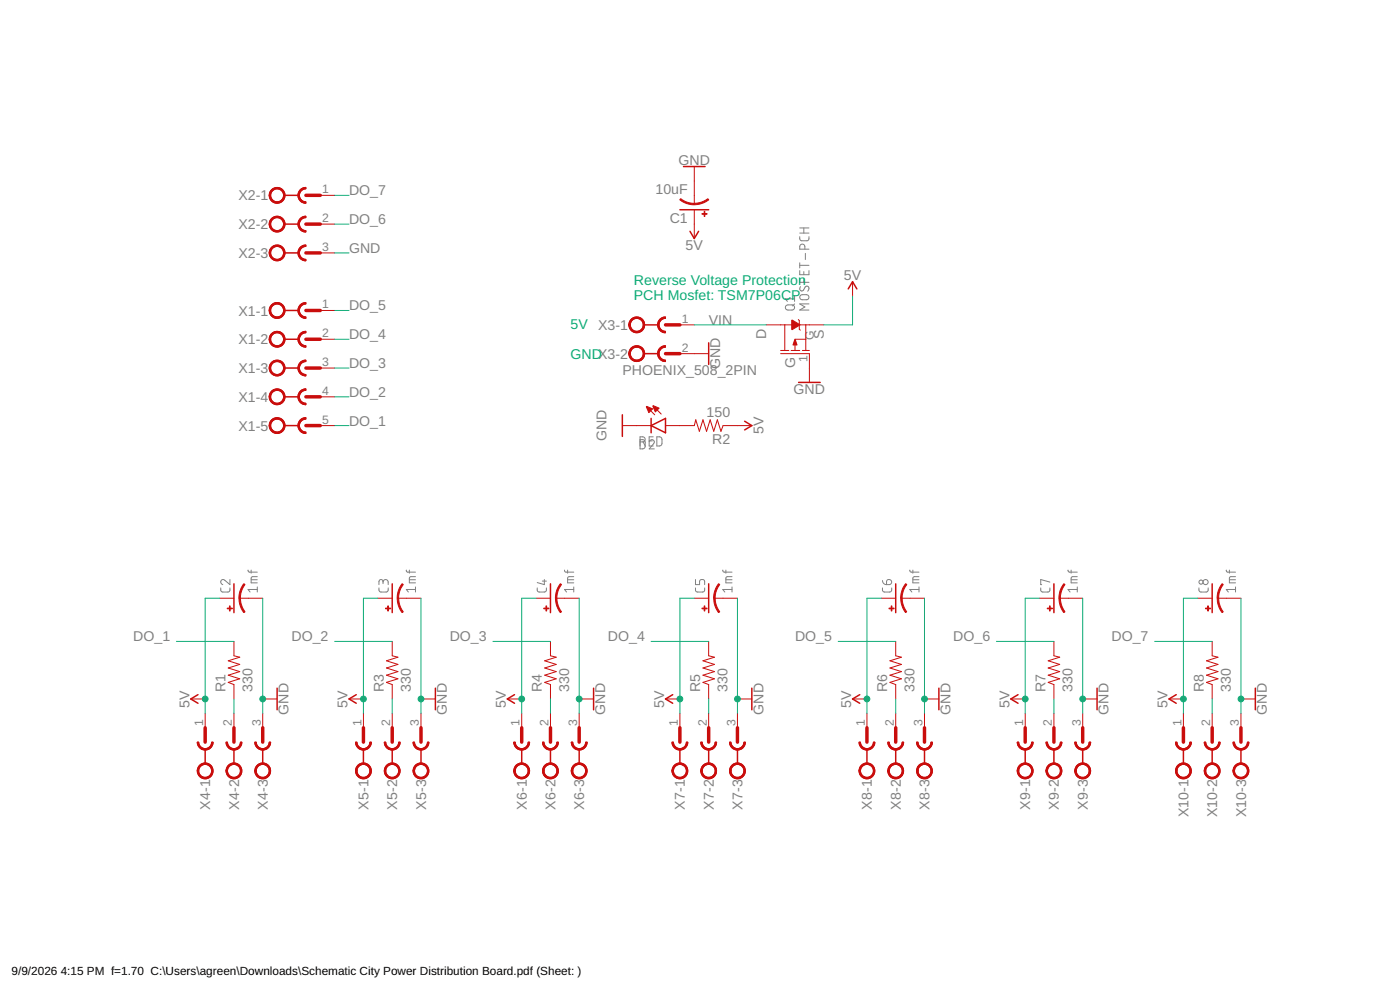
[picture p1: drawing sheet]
<svg xmlns="http://www.w3.org/2000/svg" width="420mm" height="297mm" viewBox="0 0 420 297" stroke-linecap="round" stroke-linejoin="round" font-family="sans-serif">
<defs><g id="words">
<g font-size="4.3" fill="#808080">
<text x="203.6" y="49.6">GND</text>
<text x="104.8" y="58.6">DO_7</text>
<text x="196.7" y="58.1">10uF</text>
<text x="71.6" y="60.1">X2-1</text>
<text x="71.6" y="68.8">X2-2</text>
<text x="104.8" y="67.3">DO_6</text>
<text x="201" y="66.8">C1</text>
<text x="71.6" y="77.4">X2-3</text>
<text x="104.8" y="75.9">GND</text>
<text x="205.8" y="75">5V</text>
<text x="253.3" y="84.1">5V</text>
<text x="71.6" y="94.7">X1-1</text>
<text x="104.8" y="93.2">DO_5</text>
<text x="104.8" y="101.8">DO_4</text>
<text x="179.5" y="99">X3-1</text>
<text x="212.7" y="97.5">VIN</text>
<text x="230" y="101.8" transform="rotate(-90 230 101.8)">D</text>
<text x="247.2" y="101.8" transform="rotate(-90 247.2 101.8)">S</text>
<text x="71.6" y="103.3">X1-2</text>
<text x="71.6" y="111.9">X1-3</text>
<text x="104.8" y="110.4">DO_3</text>
<text x="186.8" y="112.6">PHOENIX_508_2PIN</text>
<text x="216.1" y="110.8" transform="rotate(-90 216.1 110.8)">GND</text>
<text x="238.6" y="110.4" transform="rotate(-90 238.6 110.4)">G</text>
<text x="104.8" y="119.1">DO_2</text>
<text x="238.2" y="118.2">GND</text>
<text x="71.6" y="120.6">X1-4</text>
<text x="212.1" y="125.1">150</text>
<text x="71.6" y="129.2">X1-5</text>
<text x="104.8" y="127.7">DO_1</text>
<text x="229.1" y="130.3" transform="rotate(-90 229.1 130.3)">5V</text>
<text x="182" y="132.4" transform="rotate(-90 182 132.4)">GND</text>
<text x="213.7" y="133.3">R2</text>
<text x="40" y="192.4">DO_1</text>
<text x="87.5" y="192.4">DO_2</text>
<text x="135" y="192.4">DO_3</text>
<text x="182.5" y="192.4">DO_4</text>
<text x="238.6" y="192.4">DO_5</text>
<text x="286.1" y="192.4">DO_6</text>
<text x="333.6" y="192.4">DO_7</text>
<text x="67.7" y="207.6" transform="rotate(-90 67.7 207.6)">R1</text>
<text x="75.8" y="207.6" transform="rotate(-90 75.8 207.6)">330</text>
<text x="115.2" y="207.6" transform="rotate(-90 115.2 207.6)">R3</text>
<text x="123.3" y="207.6" transform="rotate(-90 123.3 207.6)">330</text>
<text x="162.6" y="207.6" transform="rotate(-90 162.6 207.6)">R4</text>
<text x="170.8" y="207.6" transform="rotate(-90 170.8 207.6)">330</text>
<text x="210.1" y="207.6" transform="rotate(-90 210.1 207.6)">R5</text>
<text x="218.3" y="207.6" transform="rotate(-90 218.3 207.6)">330</text>
<text x="266.3" y="207.6" transform="rotate(-90 266.3 207.6)">R6</text>
<text x="274.4" y="207.6" transform="rotate(-90 274.4 207.6)">330</text>
<text x="313.8" y="207.6" transform="rotate(-90 313.8 207.6)">R7</text>
<text x="321.9" y="207.6" transform="rotate(-90 321.9 207.6)">330</text>
<text x="361.2" y="207.6" transform="rotate(-90 361.2 207.6)">R8</text>
<text x="369.4" y="207.6" transform="rotate(-90 369.4 207.6)">330</text>
<text x="56.8" y="212.3" transform="rotate(-90 56.8 212.3)">5V</text>
<text x="86.6" y="214.4" transform="rotate(-90 86.6 214.4)">GND</text>
<text x="104.3" y="212.3" transform="rotate(-90 104.3 212.3)">5V</text>
<text x="134.1" y="214.4" transform="rotate(-90 134.1 214.4)">GND</text>
<text x="151.8" y="212.3" transform="rotate(-90 151.8 212.3)">5V</text>
<text x="181.6" y="214.4" transform="rotate(-90 181.6 214.4)">GND</text>
<text x="199.3" y="212.3" transform="rotate(-90 199.3 212.3)">5V</text>
<text x="229.1" y="214.4" transform="rotate(-90 229.1 214.4)">GND</text>
<text x="255.4" y="212.3" transform="rotate(-90 255.4 212.3)">5V</text>
<text x="285.2" y="214.4" transform="rotate(-90 285.2 214.4)">GND</text>
<text x="302.9" y="212.3" transform="rotate(-90 302.9 212.3)">5V</text>
<text x="332.7" y="214.4" transform="rotate(-90 332.7 214.4)">GND</text>
<text x="350.4" y="212.3" transform="rotate(-90 350.4 212.3)">5V</text>
<text x="380.2" y="214.4" transform="rotate(-90 380.2 214.4)">GND</text>
<text x="63.1" y="242.9" transform="rotate(-90 63.1 242.9)">X4-1</text>
<text x="71.7" y="242.9" transform="rotate(-90 71.7 242.9)">X4-2</text>
<text x="80.4" y="242.9" transform="rotate(-90 80.4 242.9)">X4-3</text>
<text x="110.6" y="242.9" transform="rotate(-90 110.6 242.9)">X5-1</text>
<text x="119.2" y="242.9" transform="rotate(-90 119.2 242.9)">X5-2</text>
<text x="127.9" y="242.9" transform="rotate(-90 127.9 242.9)">X5-3</text>
<text x="158.1" y="242.9" transform="rotate(-90 158.1 242.9)">X6-1</text>
<text x="166.7" y="242.9" transform="rotate(-90 166.7 242.9)">X6-2</text>
<text x="175.3" y="242.9" transform="rotate(-90 175.3 242.9)">X6-3</text>
<text x="205.6" y="242.9" transform="rotate(-90 205.6 242.9)">X7-1</text>
<text x="214.2" y="242.9" transform="rotate(-90 214.2 242.9)">X7-2</text>
<text x="222.8" y="242.9" transform="rotate(-90 222.8 242.9)">X7-3</text>
<text x="261.7" y="242.9" transform="rotate(-90 261.7 242.9)">X8-1</text>
<text x="270.3" y="242.9" transform="rotate(-90 270.3 242.9)">X8-2</text>
<text x="279" y="242.9" transform="rotate(-90 279 242.9)">X8-3</text>
<text x="309.2" y="242.9" transform="rotate(-90 309.2 242.9)">X9-1</text>
<text x="317.8" y="242.9" transform="rotate(-90 317.8 242.9)">X9-2</text>
<text x="326.5" y="242.9" transform="rotate(-90 326.5 242.9)">X9-3</text>
<text x="356.7" y="245.3" transform="rotate(-90 356.7 245.3)">X10-1</text>
<text x="365.3" y="245.3" transform="rotate(-90 365.3 245.3)">X10-2</text>
<text x="373.9" y="245.3" transform="rotate(-90 373.9 245.3)">X10-3</text>
</g>
<g font-size="4.3" fill="#0dab76">
<text x="190.2" y="85.6">Reverse Voltage Protection</text>
<text x="190.2" y="90.1">PCH Mosfet: TSM7P06CP</text>
<text x="171.2" y="98.8">5V</text>
<text x="171.2" y="107.8">GNDX3-2</text>
</g>
<g font-size="3.7" fill="#808080">
<text x="96.7" y="58">1</text>
<text x="96.7" y="66.6">2</text>
<text x="96.7" y="75.3">3</text>
<text x="96.7" y="92.5">1</text>
<text x="96.7" y="101.2">2</text>
<text x="204.7" y="96.9">1</text>
<text x="204.7" y="105.5">2</text>
<text x="244.2" y="102.1" transform="rotate(-90 244.2 102.1)">G</text>
<text x="96.7" y="109.8">3</text>
<text x="242.3" y="108.7" transform="rotate(-90 242.3 108.7)">1</text>
<text x="96.7" y="118.5">4</text>
<text x="96.7" y="127.1">5</text>
<text x="61" y="217.7" transform="rotate(-90 61 217.7)">1</text>
<text x="69.6" y="217.7" transform="rotate(-90 69.6 217.7)">2</text>
<text x="78.2" y="217.7" transform="rotate(-90 78.2 217.7)">3</text>
<text x="108.5" y="217.7" transform="rotate(-90 108.5 217.7)">1</text>
<text x="117.1" y="217.7" transform="rotate(-90 117.1 217.7)">2</text>
<text x="125.7" y="217.7" transform="rotate(-90 125.7 217.7)">3</text>
<text x="156" y="217.7" transform="rotate(-90 156 217.7)">1</text>
<text x="164.6" y="217.7" transform="rotate(-90 164.6 217.7)">2</text>
<text x="173.2" y="217.7" transform="rotate(-90 173.2 217.7)">3</text>
<text x="203.4" y="217.7" transform="rotate(-90 203.4 217.7)">1</text>
<text x="212.1" y="217.7" transform="rotate(-90 212.1 217.7)">2</text>
<text x="220.7" y="217.7" transform="rotate(-90 220.7 217.7)">3</text>
<text x="259.6" y="217.7" transform="rotate(-90 259.6 217.7)">1</text>
<text x="268.2" y="217.7" transform="rotate(-90 268.2 217.7)">2</text>
<text x="276.8" y="217.7" transform="rotate(-90 276.8 217.7)">3</text>
<text x="307.1" y="217.7" transform="rotate(-90 307.1 217.7)">1</text>
<text x="315.7" y="217.7" transform="rotate(-90 315.7 217.7)">2</text>
<text x="324.3" y="217.7" transform="rotate(-90 324.3 217.7)">3</text>
<text x="354.6" y="217.7" transform="rotate(-90 354.6 217.7)">1</text>
<text x="363.2" y="217.7" transform="rotate(-90 363.2 217.7)">2</text>
<text x="371.8" y="217.7" transform="rotate(-90 371.8 217.7)">3</text>
</g>
<g font-size="3.5">
<text x="3.5" y="292.5">9/9/2026</text>
<text x="18.2" y="292.5">4:15 PM f=1.70 C:\Users\agreen\Downloads\Schematic City Power Distribution Board.pdf (Sheet: )</text>
</g>
</g></defs>
<g fill="none" stroke="#808080" stroke-width=".3">
<path d="M240 71l.1 1 .5 .2h1.8l.3-.4 .1-.8M240 78.8v1.6M240 79.6h2.8M240 69.9h2.8M240 68.4h2.8M241.2 68.4v1.5M241.6 74.8v-.8a.77 .77 0 0 0-.8-.8 .77 .77 0 0 0-.8 .8v.8h2.8M241.7 76v1.9M235.8 91.8l.4-.3h1.5a.77 .77 0 0 1 .8 .8 .77 .77 0 0 1-.8 .7l-1.7-.1-.3-.6zM238.5 91.2l-.7 .6M238.5 89.7h-2.8l.6 .7M238.5 88.9v1.5"/>
<path d="M240 83.5v1.2h2.8M240 81.2v1.2h2.8v-1.2M240.2 86a.69 .69 0 0 0-.1 1 .69 .69 0 0 0 1.1 0l.4-.9a.71 .71 0 0 1 1.1 0 .71 .71 0 0 1-.2 1.1l-.1 .2M240.3 88.6l1.7-.2a.76 .76 0 0 1 .8 .8 .76 .76 0 0 1-.8 .7h-1.2a.76 .76 0 0 1-.7-.5 .76 .76 0 0 1 .2-.8zM241.2 81.5v.9M241.2 83.5v1.2M242.8 91.2h-2.8l1.6 .9-1.6 .9h2.8M192.1 131.9l1 .1 .5 .4v1.8l-.5 .4-1 .1v-3.6h.8a.76 .76 0 0 1 .7 .7 .76 .76 0 0 1-.7 .8h-.8M193 132.6l.6 1.2M194.8 132.3h.9M194.8 132.5a.75 .75 0 0 1 1.1-.5 .75 .75 0 0 1 .3 1.1l-1.4 1.6h1.6M196 131.1h-1.2v2.7h1.2"/>
<path d="M197.1 131.1h1l.5 .5v1.7l-.5 .5h-1zM66.3 176.4v.8l.6 .4 1.8-.1 .3-.3v-.8M69 173.9v1.5l-1.5-1.3a.76 .76 0 0 0-1.2 .2 .76 .76 0 0 0 .6 1.1M74.4 171l.3 .6 2.5 .1M75.4 171v1M75.4 173.9h1.8M77.2 173l-1.6 .1-.2 .4v1.4h1.8M77.2 176.9h-2.8l.7 .7M77.2 176.1v1.5M113.7 176.4l.1 .8 .5 .4 1.9-.1 .3-1.1M115 174.6a.77 .77 0 0 1 .7-.7 .77 .77 0 0 1 .8 .7v.8M115 175.1v-.6a.61 .61 0 0 0-.7-.6 .61 .61 0 0 0-.6 .6v.9"/>
<path d="M121.9 171l.3 .6 2.5 .1M122.9 173.9h1.8M122.9 171v1M124.7 173l-1.6 .1-.2 .4v1.4h1.8M124.7 176.9h-2.8l.7 .7M124.7 176.1v1.5M161.2 176.4v.8l.6 .4 1.9-.1 .3-.3v-.8M162.8 174.3h1.2M163.4 173.9v1.5l-2.2-.6M169.4 171l.3 .6 2.5 .1M170.3 173.9h1.9M170.3 171v1"/>
<path d="M172.2 173l-1.6 .1-.3 .4v1.4h1.9M172.2 176.9h-2.8l.6 .7M172.2 176.1v1.5M208.7 176.4l.1 1 .5 .2 1.9-.1 .3-.3v-.8M208.7 173.9v1.5h1.3v-.9a.78 .78 0 0 1 .7-.6 .78 .78 0 0 1 .8 .6v.9M216.9 171l.3 .6 2.5 .1M217.8 173.9h1.9M217.8 171v1M219.7 173l-1.6 .1-.3 .4v1.4h1.9M219.7 176.9h-2.8l.6 .7M219.7 176.1v1.5M264.8 176.4l.2 1 .5 .2 1.9-.1 .2-1.1"/>
<path d="M264.8 174.2l.5 1 .8 .2M266.3 174a.79 .79 0 0 1 1.2 .4 .79 .79 0 0 1-.7 1h-.7v-.9zM273 171l.3 .6 2.5 .1M274 173.9h1.8M274 171v1M275.8 173l-1.5 .1-.3 .4v1.4h1.8M275.8 176.9h-2.8l.7 .7M275.8 176.1v1.5M312.3 176.4l.1 1 .5 .2 1.9-.1 .3-.3v-.8M315.1 174.6l-2.8-.7v1.5h.3M320.5 171l.3 .6 2.5 .1M321.5 173.9h1.8"/>
<path d="M321.5 171v1M323.3 173l-1.6 .1-.2 .4v1.4h1.8M323.3 176.9h-2.8l.6 .7M323.3 176.1v1.5M359.8 176.4l.1 1 .5 .2 1.9-.1 .3-.3v-.8M368 171l.3 .6 2.5 .1M369 173.9h1.8M369 171v1M370.8 173l-1.6 .1-.2 .4v1.4h1.8M370.8 176.9h-2.8l.6 .7M370.8 176.1v1.5"/>
<circle cx="360.4" cy="174.6" r=".61"/>
<circle cx="361.8" cy="174.6" r=".77"/>
</g>
<g fill="#c90d0c" stroke="#c90d0c" stroke-width=".3">
<path d="M81.5 91.5a2.37 2.37 0 0 1 3.7 .5 2.37 2.37 0 0 1-1.4 3.5 2.37 2.37 0 0 1-3-2.3h.4a1.94 1.94 0 0 1 2.8-1.8 1.94 1.94 0 0 1 .4 3.3 1.94 1.94 0 0 1-3.1-1.2l-.1-.3h-.4v-.5z" fill-rule="evenodd"/>
<path d="M81.5 91.5a2.37 2.37 0 0 1 3.7 .5 2.37 2.37 0 0 1-1.4 3.5 2.37 2.37 0 0 1-3-2.3h.4a1.94 1.94 0 0 1 2.8-1.8 1.94 1.94 0 0 1 .4 3.3 1.94 1.94 0 0 1-3.1-1.2l-.1-.3h-.4v-.5z" fill-rule="evenodd"/>
<path d="M89.4 93.2h.5a1.95 1.95 0 0 0 1.9 1.9v.4a2.31 2.31 0 0 1-2.4-2.3z" fill-rule="evenodd"/>
<path d="M90.1 91.5l1.5-.7h.2v.4a1.95 1.95 0 0 0-1.9 2h-.5v-.3z" fill-rule="evenodd"/>
<path d="M90.1 91.5l1.5-.7h.2v.4a1.95 1.95 0 0 0-1.9 2 1.95 1.95 0 0 0 1.9 1.9v.4a2.39 2.39 0 0 1-2.2-1.4 2.39 2.39 0 0 1 .5-2.6z" fill-rule="evenodd"/>
<path d="M81.5 100.1a2.38 2.38 0 0 1 3.7 .5 2.38 2.38 0 0 1-1.4 3.5 2.38 2.38 0 0 1-3-2.3h.4a1.94 1.94 0 0 1 2.8-1.8 1.94 1.94 0 0 1 .4 3.3 1.94 1.94 0 0 1-3.1-1.1l-.1-.4h-.4v-.5z" fill-rule="evenodd"/>
<path d="M81.5 100.1a2.38 2.38 0 0 1 3.7 .5 2.38 2.38 0 0 1-1.4 3.5 2.38 2.38 0 0 1-3-2.3h.4a1.94 1.94 0 0 1 2.8-1.8 1.94 1.94 0 0 1 .4 3.3 1.94 1.94 0 0 1-3.1-1.1l-.1-.4h-.4v-.5z" fill-rule="evenodd"/>
<path d="M89.4 101.8h.5a1.95 1.95 0 0 0 1.9 1.9v.5a2.35 2.35 0 0 1-2.4-2.4z" fill-rule="evenodd"/>
<path d="M90.1 100.1l1.5-.7h.2v.4a1.95 1.95 0 0 0-1.9 2h-.5v-.2z" fill-rule="evenodd"/>
<path d="M90.1 100.1l1.5-.7h.2v.4a1.95 1.95 0 0 0-1.9 2 1.95 1.95 0 0 0 1.9 1.9v.5a2.39 2.39 0 0 1-2.2-1.5 2.39 2.39 0 0 1 .5-2.6z" fill-rule="evenodd"/>
<path d="M81.5 108.7a2.38 2.38 0 0 1 3.7 .5 2.38 2.38 0 0 1-1.4 3.5 2.38 2.38 0 0 1-3-2.3h.4a1.94 1.94 0 0 1 2.8-1.7 1.94 1.94 0 0 1 .4 3.2 1.94 1.94 0 0 1-3.1-1.1l-.1-.4h-.4v-.4z" fill-rule="evenodd"/>
<path d="M81.5 108.7a2.38 2.38 0 0 1 3.7 .5 2.38 2.38 0 0 1-1.4 3.5 2.38 2.38 0 0 1-3-2.3h.4a1.94 1.94 0 0 1 2.8-1.7 1.94 1.94 0 0 1 .4 3.2 1.94 1.94 0 0 1-3.1-1.1l-.1-.4h-.4v-.4z" fill-rule="evenodd"/>
<path d="M89.4 110.4h.5a1.95 1.95 0 0 0 1.9 2v.4a2.35 2.35 0 0 1-2.4-2.4z" fill-rule="evenodd"/>
<path d="M90.1 108.7l1.5-.6h.2v.4a1.95 1.95 0 0 0-1.9 1.9h-.5v-.2z" fill-rule="evenodd"/>
<path d="M90.1 108.7l1.5-.6h.2v.4a1.95 1.95 0 0 0-1.9 1.9 1.95 1.95 0 0 0 1.9 2v.4a2.39 2.39 0 0 1-2.2-1.5 2.39 2.39 0 0 1 .5-2.6z" fill-rule="evenodd"/>
<path d="M81.5 117.4a2.38 2.38 0 0 1 3.7 .5 2.38 2.38 0 0 1-1.4 3.4 2.38 2.38 0 0 1-3-2.2h.4a1.94 1.94 0 0 1 2.8-1.8 1.94 1.94 0 0 1 .4 3.3 1.94 1.94 0 0 1-3.1-1.2l-.1-.3h-.4v-.5z" fill-rule="evenodd"/>
<path d="M81.5 117.4a2.38 2.38 0 0 1 3.7 .5 2.38 2.38 0 0 1-1.4 3.4 2.38 2.38 0 0 1-3-2.2h.4a1.94 1.94 0 0 1 2.8-1.8 1.94 1.94 0 0 1 .4 3.3 1.94 1.94 0 0 1-3.1-1.2l-.1-.3h-.4v-.5z" fill-rule="evenodd"/>
<path d="M89.4 119.1h.5a1.92 1.92 0 0 0 1.9 1.9v.4a2.35 2.35 0 0 1-2.4-2.3z" fill-rule="evenodd"/>
<path d="M90.1 117.4l1.5-.7h.2v.4a1.95 1.95 0 0 0-1.9 2h-.5v-.2z" fill-rule="evenodd"/>
<path d="M90.1 117.4l1.5-.7h.2v.4a1.94 1.94 0 0 0-1.9 2 1.94 1.94 0 0 0 1.9 1.9v.4a2.39 2.39 0 0 1-2.2-1.4 2.39 2.39 0 0 1 .5-2.6z" fill-rule="evenodd"/>
<path d="M81.5 126a2.37 2.37 0 0 1 3.7 .5 2.37 2.37 0 0 1-1.4 3.5 2.37 2.37 0 0 1-3-2.3h.4a1.94 1.94 0 0 1 2.8-1.8 1.94 1.94 0 0 1 .4 3.3 1.94 1.94 0 0 1-3.1-1.1l-.1-.4h-.4v-.5z" fill-rule="evenodd"/>
<path d="M81.5 126a2.37 2.37 0 0 1 3.7 .5 2.37 2.37 0 0 1-1.4 3.5 2.37 2.37 0 0 1-3-2.3h.4a1.94 1.94 0 0 1 2.8-1.8 1.94 1.94 0 0 1 .4 3.3 1.94 1.94 0 0 1-3.1-1.1l-.1-.4h-.4v-.5z" fill-rule="evenodd"/>
<path d="M89.4 127.7h.5a1.95 1.95 0 0 0 1.9 1.9v.5a2.35 2.35 0 0 1-2.4-2.4z" fill-rule="evenodd"/>
<path d="M90.1 126l.7-.5 .8-.2h.2v.5a1.95 1.95 0 0 0-1.9 1.9h-.5v-.2z" fill-rule="evenodd"/>
<path d="M90.1 126l.7-.5 .8-.2h.2v.5a1.94 1.94 0 0 0-1.9 1.9 1.94 1.94 0 0 0 1.9 1.9v.5a2.39 2.39 0 0 1-2.2-1.5 2.39 2.39 0 0 1 .5-2.6z" fill-rule="evenodd"/>
<path d="M81.5 56.9a2.37 2.37 0 0 1 3.7 .5 2.37 2.37 0 0 1-1.4 3.5 2.37 2.37 0 0 1-3-2.3h.4a1.94 1.94 0 0 1 2.8-1.8 1.94 1.94 0 0 1 .4 3.3 1.94 1.94 0 0 1-3.1-1.1l-.1-.4h-.4v-.5z" fill-rule="evenodd"/>
<path d="M81.5 56.9a2.37 2.37 0 0 1 3.7 .5 2.37 2.37 0 0 1-1.4 3.5 2.37 2.37 0 0 1-3-2.3h.4a1.94 1.94 0 0 1 2.8-1.8 1.94 1.94 0 0 1 .4 3.3 1.94 1.94 0 0 1-3.1-1.1l-.1-.4h-.4v-.5z" fill-rule="evenodd"/>
<path d="M89.4 58.6h.5a1.95 1.95 0 0 0 1.9 2v.4a2.31 2.31 0 0 1-2.4-2.4z" fill-rule="evenodd"/>
<path d="M90.1 56.9l1.1-.6 .6-.1v.5a1.95 1.95 0 0 0-1.9 1.9h-.5v-.2z" fill-rule="evenodd"/>
<path d="M90.1 56.9l1.1-.6 .6-.1v.5a1.95 1.95 0 0 0-1.9 1.9 1.95 1.95 0 0 0 1.9 2v.4a2.37 2.37 0 0 1-2.2-1.5 2.37 2.37 0 0 1 .5-2.6z" fill-rule="evenodd"/>
<path d="M81.5 65.6a2.37 2.37 0 0 1 3.7 .5 2.37 2.37 0 0 1-1.4 3.5 2.37 2.37 0 0 1-3-2.4h.4a1.94 1.94 0 0 1 2.8-1.7 1.94 1.94 0 0 1 .4 3.2 1.94 1.94 0 0 1-3.1-1.1l-.1-.4h-.4v-.4z" fill-rule="evenodd"/>
<path d="M81.5 65.6a2.37 2.37 0 0 1 3.7 .5 2.37 2.37 0 0 1-1.4 3.5 2.37 2.37 0 0 1-3-2.4h.4a1.94 1.94 0 0 1 2.8-1.7 1.94 1.94 0 0 1 .4 3.2 1.94 1.94 0 0 1-3.1-1.1l-.1-.4h-.4v-.4z" fill-rule="evenodd"/>
<path d="M89.4 67.2h.5a1.95 1.95 0 0 0 1.9 2v.4a2.31 2.31 0 0 1-2.4-2.4z" fill-rule="evenodd"/>
<path d="M90.1 65.6l1.1-.7h.6v.4a1.95 1.95 0 0 0-1.9 1.9h-.5v-.2z" fill-rule="evenodd"/>
<path d="M90.1 65.6l1.1-.7h.6v.4a1.95 1.95 0 0 0-1.9 1.9 1.95 1.95 0 0 0 1.9 2v.4a2.37 2.37 0 0 1-2.2-1.4 2.37 2.37 0 0 1 .5-2.6z" fill-rule="evenodd"/>
<path d="M81.5 74.2a2.37 2.37 0 0 1 3.7 .5 2.37 2.37 0 0 1-1.4 3.5 2.37 2.37 0 0 1-3-2.3h.4a1.94 1.94 0 0 1 2.8-1.8 1.94 1.94 0 0 1 .4 3.3 1.94 1.94 0 0 1-3.1-1.1l-.1-.4h-.4v-.5z" fill-rule="evenodd"/>
<path d="M81.5 74.2a2.37 2.37 0 0 1 3.7 .5 2.37 2.37 0 0 1-1.4 3.5 2.37 2.37 0 0 1-3-2.3h.4a1.94 1.94 0 0 1 2.8-1.8 1.94 1.94 0 0 1 .4 3.3 1.94 1.94 0 0 1-3.1-1.1l-.1-.4h-.4v-.5z" fill-rule="evenodd"/>
<path d="M89.4 75.9h.5a1.95 1.95 0 0 0 1.9 1.9v.5a2.31 2.31 0 0 1-2.4-2.4z" fill-rule="evenodd"/>
<path d="M90.1 74.2l1.5-.7h.2v.4a1.95 1.95 0 0 0-1.9 2h-.5v-.2z" fill-rule="evenodd"/>
<path d="M90.1 74.2l1.5-.7h.2v.4a1.95 1.95 0 0 0-1.9 2 1.95 1.95 0 0 0 1.9 1.9v.5a2.38 2.38 0 0 1-2.2-1.5 2.38 2.38 0 0 1 .5-2.6z" fill-rule="evenodd"/>
<path d="M195.9 121.8l.1-.1 1.8 .8-1.1 1.1z" fill-rule="evenodd"/>
<path d="M194 122l.1-.1 1.8 .8-1.2 1.1z" fill-rule="evenodd"/>
<path d="M237.6 96.1l2.5 1.4-2.4 1.4z" fill-rule="evenodd"/>
<path d="M238.5 102h.2l.5 1.5h-1.2z" fill-rule="evenodd"/>
<path d="M189.4 95.8a2.37 2.37 0 0 1 3.8 .5 2.37 2.37 0 0 1-1.5 3.5 2.37 2.37 0 0 1-3-2.3h.5a1.94 1.94 0 0 1 2.8-1.7 1.94 1.94 0 0 1 .2 3.3 1.94 1.94 0 0 1-3-1.2v-.4h-.5l.1-.5z" fill-rule="evenodd"/>
<path d="M189.4 95.8a2.37 2.37 0 0 1 3.8 .5 2.37 2.37 0 0 1-1.5 3.5 2.37 2.37 0 0 1-3-2.3h.5a1.94 1.94 0 0 1 2.8-1.7 1.94 1.94 0 0 1 .2 3.3 1.94 1.94 0 0 1-3-1.2v-.4h-.5l.1-.5z" fill-rule="evenodd"/>
<path d="M197.4 97.5h.4a1.95 1.95 0 0 0 1.9 1.9v.4a2.38 2.38 0 0 1-2.3-2.3z" fill-rule="evenodd"/>
<path d="M198.1 95.8l1.4-.7h.2v.4a1.95 1.95 0 0 0-1.9 2h-.4v-.2l.2-.8z" fill-rule="evenodd"/>
<path d="M198.1 95.8l1.4-.7h.2v.4a1.95 1.95 0 0 0-1.9 2 1.95 1.95 0 0 0 1.9 1.9v.4a2.37 2.37 0 0 1-2.2-1.4 2.37 2.37 0 0 1 .6-2.6z" fill-rule="evenodd"/>
<path d="M189.4 104.4a2.38 2.38 0 0 1 3.8 .5 2.38 2.38 0 0 1-1.5 3.5 2.38 2.38 0 0 1-3-2.3h.5a1.94 1.94 0 0 1 2.8-1.6 1.94 1.94 0 0 1 .2 3.3 1.94 1.94 0 0 1-3-1.3v-.4h-.5l.1-.5z" fill-rule="evenodd"/>
<path d="M189.4 104.4a2.38 2.38 0 0 1 3.8 .5 2.38 2.38 0 0 1-1.5 3.5 2.38 2.38 0 0 1-3-2.3h.5a1.94 1.94 0 0 1 2.8-1.6 1.94 1.94 0 0 1 .2 3.3 1.94 1.94 0 0 1-3-1.3v-.4h-.5l.1-.5z" fill-rule="evenodd"/>
<path d="M197.4 106.1h.4a1.95 1.95 0 0 0 1.9 2v.4a2.38 2.38 0 0 1-2.3-2.4z" fill-rule="evenodd"/>
<path d="M198.1 104.4l1.4-.7h.2v.5a1.95 1.95 0 0 0-1.9 1.9h-.4v-.2l.2-.8z" fill-rule="evenodd"/>
<path d="M198.1 104.4l1.4-.7h.2v.5a1.95 1.95 0 0 0-1.9 1.9 1.95 1.95 0 0 0 1.9 2v.4a2.37 2.37 0 0 1-2.2-1.5 2.37 2.37 0 0 1 .6-2.6z" fill-rule="evenodd"/>
<path d="M204.3 59.6l1.9 1.1 2.2 .3v.4a7 7 0 0 1-4.4-1.5z" fill-rule="evenodd"/>
<path d="M208.4 61l2.1-.4 1.9-1 .3 .4a7.3 7.3 0 0 1-4.3 1.4z" fill-rule="evenodd"/>
<path d="M59.9 229.6a2.37 2.37 0 0 1 3.7 .5 2.37 2.37 0 0 1-1.4 3.5 2.37 2.37 0 0 1-3-2.3h.4a1.94 1.94 0 0 1 2.8-1.8 1.94 1.94 0 0 1 .4 3.3 1.94 1.94 0 0 1-3.1-1.1l-.1-.4h-.4v-.5z" fill-rule="evenodd"/>
<path d="M59.9 229.6a2.37 2.37 0 0 1 3.7 .5 2.37 2.37 0 0 1-1.4 3.5 2.37 2.37 0 0 1-3-2.3h.4a1.94 1.94 0 0 1 2.8-1.8 1.94 1.94 0 0 1 .4 3.3 1.94 1.94 0 0 1-3.1-1.1l-.1-.4h-.4v-.5z" fill-rule="evenodd"/>
<path d="M61.6 224.6a1.95 1.95 0 0 0 1.9-1.9h.4a2.35 2.35 0 0 1-2.3 2.3z" fill-rule="evenodd"/>
<path d="M59.2 222.7h.4a1.95 1.95 0 0 0 2 1.9v.4a2.38 2.38 0 0 1-2.4-2.3z" fill-rule="evenodd"/>
<path d="M59.2 222.7h.4a1.95 1.95 0 0 0 2 1.9 1.95 1.95 0 0 0 1.9-1.9h.4a2.37 2.37 0 0 1-2.3 2.4 2.37 2.37 0 0 1-2.4-2.4z" fill-rule="evenodd"/>
<path d="M68.5 229.6a2.37 2.37 0 0 1 3.8 .5 2.37 2.37 0 0 1-1.5 3.5 2.37 2.37 0 0 1-3-2.3h.5a1.94 1.94 0 0 1 2.7-1.8 1.94 1.94 0 0 1 .4 3.3 1.94 1.94 0 0 1-3.1-1.1v-.4h-.5l.1-.5z" fill-rule="evenodd"/>
<path d="M68.5 229.6a2.37 2.37 0 0 1 3.8 .5 2.37 2.37 0 0 1-1.5 3.5 2.37 2.37 0 0 1-3-2.3h.5a1.94 1.94 0 0 1 2.7-1.8 1.94 1.94 0 0 1 .4 3.3 1.94 1.94 0 0 1-3.1-1.1v-.4h-.5l.1-.5z" fill-rule="evenodd"/>
<path d="M70.2 224.6a1.95 1.95 0 0 0 2-1.9h.4a2.35 2.35 0 0 1-2.4 2.3z" fill-rule="evenodd"/>
<path d="M67.8 222.7h.5a1.95 1.95 0 0 0 1.9 1.9v.4a2.38 2.38 0 0 1-2.4-2.3z" fill-rule="evenodd"/>
<path d="M67.8 222.7h.5a1.95 1.95 0 0 0 1.9 1.9 1.95 1.95 0 0 0 2-1.9h.4a2.37 2.37 0 0 1-2.4 2.4 2.37 2.37 0 0 1-2.4-2.4z" fill-rule="evenodd"/>
<path d="M77.2 229.6a2.37 2.37 0 0 1 3.7 .5 2.37 2.37 0 0 1-1.4 3.5 2.37 2.37 0 0 1-3-2.3h.4a1.94 1.94 0 0 1 2.8-1.8 1.94 1.94 0 0 1 .3 3.3 1.94 1.94 0 0 1-3.1-1.1v-.4h-.4v-.5z" fill-rule="evenodd"/>
<path d="M77.2 229.6a2.37 2.37 0 0 1 3.7 .5 2.37 2.37 0 0 1-1.4 3.5 2.37 2.37 0 0 1-3-2.3h.4a1.94 1.94 0 0 1 2.8-1.8 1.94 1.94 0 0 1 .3 3.3 1.94 1.94 0 0 1-3.1-1.1v-.4h-.4v-.5z" fill-rule="evenodd"/>
<path d="M78.8 224.6a1.95 1.95 0 0 0 2-1.9h.4a2.35 2.35 0 0 1-2.4 2.3z" fill-rule="evenodd"/>
<path d="M76.5 222.7h.4a1.95 1.95 0 0 0 1.9 1.9v.4a2.35 2.35 0 0 1-2.3-2.3z" fill-rule="evenodd"/>
<path d="M76.5 222.7h.4a1.95 1.95 0 0 0 1.9 1.9 1.95 1.95 0 0 0 2-1.9h.4a2.37 2.37 0 0 1-2.4 2.4 2.37 2.37 0 0 1-2.3-2.4z" fill-rule="evenodd"/>
<path d="M73.2 175.1l.3 .3-1 1.9-.4 2.2h-.4a7 7 0 0 1 1.5-4.4z" fill-rule="evenodd"/>
<path d="M71.7 179.5h.5l.3 2.1 1 2-.3 .2a6.8 6.8 0 0 1-1.5-4.3z" fill-rule="evenodd"/>
<path d="M107.4 229.6a2.37 2.37 0 0 1 3.7 .5 2.37 2.37 0 0 1-1.4 3.5 2.37 2.37 0 0 1-3-2.3h.4a1.94 1.94 0 0 1 2.8-1.8 1.94 1.94 0 0 1 .4 3.3 1.94 1.94 0 0 1-3.1-1.1l-.1-.4h-.4v-.5z" fill-rule="evenodd"/>
<path d="M107.4 229.6a2.37 2.37 0 0 1 3.7 .5 2.37 2.37 0 0 1-1.4 3.5 2.37 2.37 0 0 1-3-2.3h.4a1.94 1.94 0 0 1 2.8-1.8 1.94 1.94 0 0 1 .4 3.3 1.94 1.94 0 0 1-3.1-1.1l-.1-.4h-.4v-.5z" fill-rule="evenodd"/>
<path d="M109.1 224.6a1.95 1.95 0 0 0 1.9-1.9h.4a2.35 2.35 0 0 1-2.3 2.3z" fill-rule="evenodd"/>
<path d="M106.7 222.7h.4a1.95 1.95 0 0 0 2 1.9v.4a2.35 2.35 0 0 1-2.4-2.3z" fill-rule="evenodd"/>
<path d="M106.7 222.7h.4a1.95 1.95 0 0 0 2 1.9 1.95 1.95 0 0 0 1.9-1.9h.4a2.37 2.37 0 0 1-2.3 2.4 2.37 2.37 0 0 1-2.4-2.4z" fill-rule="evenodd"/>
<path d="M116 229.6a2.37 2.37 0 0 1 3.8 .5 2.37 2.37 0 0 1-1.5 3.5 2.37 2.37 0 0 1-3-2.3h.5a1.94 1.94 0 0 1 2.7-1.8 1.94 1.94 0 0 1 .4 3.3 1.94 1.94 0 0 1-3.1-1.1v-.4h-.5l.1-.5z" fill-rule="evenodd"/>
<path d="M116 229.6a2.37 2.37 0 0 1 3.8 .5 2.37 2.37 0 0 1-1.5 3.5 2.37 2.37 0 0 1-3-2.3h.5a1.94 1.94 0 0 1 2.7-1.8 1.94 1.94 0 0 1 .4 3.3 1.94 1.94 0 0 1-3.1-1.1v-.4h-.5l.1-.5z" fill-rule="evenodd"/>
<path d="M117.7 224.6a1.95 1.95 0 0 0 2-1.9h.4a2.38 2.38 0 0 1-2.4 2.3z" fill-rule="evenodd"/>
<path d="M115.3 222.7h.5a1.95 1.95 0 0 0 1.9 1.9v.4a2.35 2.35 0 0 1-2.4-2.3z" fill-rule="evenodd"/>
<path d="M115.3 222.7h.5a1.95 1.95 0 0 0 1.9 1.9 1.95 1.95 0 0 0 2-1.9h.4a2.37 2.37 0 0 1-2.4 2.4 2.37 2.37 0 0 1-2.4-2.4z" fill-rule="evenodd"/>
<path d="M124.7 229.6a2.37 2.37 0 0 1 3.7 .5 2.37 2.37 0 0 1-1.4 3.5 2.37 2.37 0 0 1-3-2.3h.4a1.94 1.94 0 0 1 2.8-1.8 1.94 1.94 0 0 1 .3 3.3 1.94 1.94 0 0 1-3.1-1.1v-.4h-.4v-.5z" fill-rule="evenodd"/>
<path d="M124.7 229.6a2.37 2.37 0 0 1 3.7 .5 2.37 2.37 0 0 1-1.4 3.5 2.37 2.37 0 0 1-3-2.3h.4a1.94 1.94 0 0 1 2.8-1.8 1.94 1.94 0 0 1 .3 3.3 1.94 1.94 0 0 1-3.1-1.1v-.4h-.4v-.5z" fill-rule="evenodd"/>
<path d="M126.3 224.6a1.95 1.95 0 0 0 2-1.9h.4a2.38 2.38 0 0 1-2.4 2.3z" fill-rule="evenodd"/>
<path d="M124 222.7h.4a1.95 1.95 0 0 0 1.9 1.9v.4a2.35 2.35 0 0 1-2.3-2.3z" fill-rule="evenodd"/>
<path d="M124 222.7h.4a1.95 1.95 0 0 0 1.9 1.9 1.95 1.95 0 0 0 2-1.9h.4a2.37 2.37 0 0 1-2.4 2.4 2.37 2.37 0 0 1-2.3-2.4z" fill-rule="evenodd"/>
<path d="M120.7 175.1l.3 .3-1 1.9-.4 2.2h-.4a7 7 0 0 1 1.5-4.4z" fill-rule="evenodd"/>
<path d="M119.2 179.5h.5l.3 2.1 1 2-.3 .2a7.2 7.2 0 0 1-1.5-4.3z" fill-rule="evenodd"/>
<path d="M154.9 229.6a2.37 2.37 0 0 1 3.7 .5 2.37 2.37 0 0 1-1.4 3.5 2.37 2.37 0 0 1-3-2.3h.4a1.94 1.94 0 0 1 2.8-1.8 1.94 1.94 0 0 1 .4 3.3 1.94 1.94 0 0 1-3.1-1.1l-.1-.4h-.4l.2-.9z" fill-rule="evenodd"/>
<path d="M154.9 229.6a2.37 2.37 0 0 1 3.7 .5 2.37 2.37 0 0 1-1.4 3.5 2.37 2.37 0 0 1-3-2.3h.4a1.94 1.94 0 0 1 2.8-1.8 1.94 1.94 0 0 1 .4 3.3 1.94 1.94 0 0 1-3.1-1.1l-.1-.4h-.4l.2-.9z" fill-rule="evenodd"/>
<path d="M156.6 224.6a1.95 1.95 0 0 0 1.9-1.9h.4a2.38 2.38 0 0 1-2.3 2.3z" fill-rule="evenodd"/>
<path d="M154.2 222.7h.4a1.95 1.95 0 0 0 2 1.9v.4a2.38 2.38 0 0 1-2.4-2.3z" fill-rule="evenodd"/>
<path d="M154.2 222.7h.4a1.94 1.94 0 0 0 2 1.9 1.94 1.94 0 0 0 1.9-1.9h.4a2.38 2.38 0 0 1-2.3 2.4 2.38 2.38 0 0 1-2.4-2.4z" fill-rule="evenodd"/>
<path d="M163.5 229.6a2.37 2.37 0 0 1 3.7 .5 2.37 2.37 0 0 1-1.4 3.5 2.37 2.37 0 0 1-3-2.3h.5a1.95 1.95 0 0 1 2.8-1.6 1.95 1.95 0 0 1 .2 3.3 1.95 1.95 0 0 1-3-1.3v-.4h-.5l.1-.5z" fill-rule="evenodd"/>
<path d="M163.5 229.6a2.37 2.37 0 0 1 3.7 .5 2.37 2.37 0 0 1-1.4 3.5 2.37 2.37 0 0 1-3-2.3h.5a1.95 1.95 0 0 1 2.8-1.6 1.95 1.95 0 0 1 .2 3.3 1.95 1.95 0 0 1-3-1.3v-.4h-.5l.1-.5z" fill-rule="evenodd"/>
<path d="M165.2 224.6a1.95 1.95 0 0 0 1.9-1.9h.5a2.38 2.38 0 0 1-2.4 2.3z" fill-rule="evenodd"/>
<path d="M162.8 222.7h.5a1.95 1.95 0 0 0 1.9 1.9v.4a2.38 2.38 0 0 1-2.4-2.3z" fill-rule="evenodd"/>
<path d="M162.8 222.7h.5a1.94 1.94 0 0 0 1.9 1.9 1.94 1.94 0 0 0 1.9-1.9h.5a2.38 2.38 0 0 1-2.4 2.4 2.38 2.38 0 0 1-2.4-2.4z" fill-rule="evenodd"/>
<path d="M172.1 229.6a2.37 2.37 0 0 1 3.8 .5 2.37 2.37 0 0 1-1.5 3.5 2.37 2.37 0 0 1-3-2.3h.5a1.94 1.94 0 0 1 2.9-1.6 1.94 1.94 0 0 1 .2 3.3 1.94 1.94 0 0 1-3.1-1.3v-.4h-.5l.1-.5z" fill-rule="evenodd"/>
<path d="M172.1 229.6a2.37 2.37 0 0 1 3.8 .5 2.37 2.37 0 0 1-1.5 3.5 2.37 2.37 0 0 1-3-2.3h.5a1.94 1.94 0 0 1 2.9-1.6 1.94 1.94 0 0 1 .2 3.3 1.94 1.94 0 0 1-3.1-1.3v-.4h-.5l.1-.5z" fill-rule="evenodd"/>
<path d="M173.8 224.6a1.95 1.95 0 0 0 2-1.9h.4a2.38 2.38 0 0 1-2.4 2.3z" fill-rule="evenodd"/>
<path d="M171.4 222.7h.5a1.95 1.95 0 0 0 1.9 1.9v.4a2.38 2.38 0 0 1-2.4-2.3z" fill-rule="evenodd"/>
<path d="M171.4 222.7h.5a1.94 1.94 0 0 0 1.9 1.9 1.94 1.94 0 0 0 2-1.9h.4a2.38 2.38 0 0 1-2.4 2.4 2.38 2.38 0 0 1-2.4-2.4z" fill-rule="evenodd"/>
<path d="M168.2 175.1l.3 .3-1 1.9-.4 2.2h-.4a6.8 6.8 0 0 1 1.5-4.4z" fill-rule="evenodd"/>
<path d="M166.7 179.5h.4l.4 2.1 1 2-.3 .2a6.8 6.8 0 0 1-1.5-4.3z" fill-rule="evenodd"/>
<path d="M202.4 229.6a2.37 2.37 0 0 1 3.7 .5 2.37 2.37 0 0 1-1.4 3.5 2.37 2.37 0 0 1-3-2.3h.4a1.94 1.94 0 0 1 2.8-1.8 1.94 1.94 0 0 1 .3 3.3 1.94 1.94 0 0 1-3.1-1.1v-.4h-.4v-.5z" fill-rule="evenodd"/>
<path d="M202.4 229.6a2.37 2.37 0 0 1 3.7 .5 2.37 2.37 0 0 1-1.4 3.5 2.37 2.37 0 0 1-3-2.3h.4a1.94 1.94 0 0 1 2.8-1.8 1.94 1.94 0 0 1 .3 3.3 1.94 1.94 0 0 1-3.1-1.1v-.4h-.4v-.5z" fill-rule="evenodd"/>
<path d="M204 224.6a1.95 1.95 0 0 0 2-1.9h.4a2.35 2.35 0 0 1-2.4 2.3z" fill-rule="evenodd"/>
<path d="M201.7 222.7h.4a1.95 1.95 0 0 0 1.9 1.9v.4a2.38 2.38 0 0 1-2.3-2.3z" fill-rule="evenodd"/>
<path d="M201.7 222.7h.4a1.95 1.95 0 0 0 1.9 1.9 1.95 1.95 0 0 0 2-1.9h.4a2.37 2.37 0 0 1-2.4 2.4 2.37 2.37 0 0 1-2.3-2.4z" fill-rule="evenodd"/>
<path d="M211 229.6a2.37 2.37 0 0 1 3.7 .5 2.37 2.37 0 0 1-1.4 3.5 2.37 2.37 0 0 1-3-2.3h.4a1.94 1.94 0 0 1 2.8-1.8 1.94 1.94 0 0 1 .4 3.3 1.94 1.94 0 0 1-3.1-1.1l-.1-.4h-.4l.1-.5z" fill-rule="evenodd"/>
<path d="M211 229.6a2.37 2.37 0 0 1 3.7 .5 2.37 2.37 0 0 1-1.4 3.5 2.37 2.37 0 0 1-3-2.3h.4a1.94 1.94 0 0 1 2.8-1.8 1.94 1.94 0 0 1 .4 3.3 1.94 1.94 0 0 1-3.1-1.1l-.1-.4h-.4l.1-.5z" fill-rule="evenodd"/>
<path d="M212.7 224.6a1.95 1.95 0 0 0 1.9-1.9h.5a2.35 2.35 0 0 1-2.4 2.3z" fill-rule="evenodd"/>
<path d="M210.3 222.7h.4a1.95 1.95 0 0 0 2 1.9v.4a2.38 2.38 0 0 1-2.4-2.3z" fill-rule="evenodd"/>
<path d="M210.3 222.7h.4a1.95 1.95 0 0 0 2 1.9 1.95 1.95 0 0 0 1.9-1.9h.5a2.37 2.37 0 0 1-2.4 2.4 2.37 2.37 0 0 1-2.4-2.4z" fill-rule="evenodd"/>
<path d="M219.6 229.6a2.37 2.37 0 0 1 3.8 .5 2.37 2.37 0 0 1-1.5 3.5 2.37 2.37 0 0 1-3-2.3h.5a1.94 1.94 0 0 1 2.7-1.8 1.94 1.94 0 0 1 .4 3.3 1.94 1.94 0 0 1-3.1-1.1v-.4h-.5l.1-.5z" fill-rule="evenodd"/>
<path d="M219.6 229.6a2.37 2.37 0 0 1 3.8 .5 2.37 2.37 0 0 1-1.5 3.5 2.37 2.37 0 0 1-3-2.3h.5a1.94 1.94 0 0 1 2.7-1.8 1.94 1.94 0 0 1 .4 3.3 1.94 1.94 0 0 1-3.1-1.1v-.4h-.5l.1-.5z" fill-rule="evenodd"/>
<path d="M221.3 224.6a1.95 1.95 0 0 0 2-1.9h.4a2.35 2.35 0 0 1-2.4 2.3z" fill-rule="evenodd"/>
<path d="M218.9 222.7h.5a1.95 1.95 0 0 0 1.9 1.9v.4a2.35 2.35 0 0 1-2.4-2.3z" fill-rule="evenodd"/>
<path d="M218.9 222.7h.5a1.95 1.95 0 0 0 1.9 1.9 1.95 1.95 0 0 0 2-1.9h.4a2.37 2.37 0 0 1-2.4 2.4 2.37 2.37 0 0 1-2.4-2.4z" fill-rule="evenodd"/>
<path d="M215.7 175.1l.3 .3-1 1.9-.4 2.2h-.4a7 7 0 0 1 1.5-4.4z" fill-rule="evenodd"/>
<path d="M214.2 179.5h.4l.4 2.1 1 2-.3 .2a6.8 6.8 0 0 1-1.5-4.3z" fill-rule="evenodd"/>
<path d="M258.5 229.6a2.37 2.37 0 0 1 3.7 .5 2.37 2.37 0 0 1-1.4 3.5 2.37 2.37 0 0 1-3-2.3h.4a1.94 1.94 0 0 1 2.8-1.8 1.94 1.94 0 0 1 .4 3.3 1.94 1.94 0 0 1-3.1-1.1l-.1-.4h-.4l.1-.5z" fill-rule="evenodd"/>
<path d="M258.5 229.6a2.37 2.37 0 0 1 3.7 .5 2.37 2.37 0 0 1-1.4 3.5 2.37 2.37 0 0 1-3-2.3h.4a1.94 1.94 0 0 1 2.8-1.8 1.94 1.94 0 0 1 .4 3.3 1.94 1.94 0 0 1-3.1-1.1l-.1-.4h-.4l.1-.5z" fill-rule="evenodd"/>
<path d="M260.2 224.6a1.95 1.95 0 0 0 1.9-1.9h.5a2.38 2.38 0 0 1-2.4 2.3z" fill-rule="evenodd"/>
<path d="M257.8 222.7h.4a1.95 1.95 0 0 0 2 1.9v.4a2.35 2.35 0 0 1-2.4-2.3z" fill-rule="evenodd"/>
<path d="M257.8 222.7h.4a1.95 1.95 0 0 0 2 1.9 1.95 1.95 0 0 0 1.9-1.9h.5a2.37 2.37 0 0 1-2.4 2.4 2.37 2.37 0 0 1-2.4-2.4z" fill-rule="evenodd"/>
<path d="M267.1 229.6a2.37 2.37 0 0 1 3.8 .5 2.37 2.37 0 0 1-1.5 3.5 2.37 2.37 0 0 1-3-2.3h.5a1.94 1.94 0 0 1 2.7-1.8 1.94 1.94 0 0 1 .4 3.3 1.94 1.94 0 0 1-3.1-1.1v-.4h-.5l.1-.5z" fill-rule="evenodd"/>
<path d="M267.1 229.6a2.37 2.37 0 0 1 3.8 .5 2.37 2.37 0 0 1-1.5 3.5 2.37 2.37 0 0 1-3-2.3h.5a1.94 1.94 0 0 1 2.7-1.8 1.94 1.94 0 0 1 .4 3.3 1.94 1.94 0 0 1-3.1-1.1v-.4h-.5l.1-.5z" fill-rule="evenodd"/>
<path d="M268.8 224.6a1.95 1.95 0 0 0 2-1.9h.4a2.38 2.38 0 0 1-2.4 2.3z" fill-rule="evenodd"/>
<path d="M266.4 222.7h.5a1.95 1.95 0 0 0 1.9 1.9v.4a2.35 2.35 0 0 1-2.4-2.3z" fill-rule="evenodd"/>
<path d="M266.4 222.7h.5a1.95 1.95 0 0 0 1.9 1.9 1.95 1.95 0 0 0 2-1.9h.4a2.37 2.37 0 0 1-2.4 2.4 2.37 2.37 0 0 1-2.4-2.4z" fill-rule="evenodd"/>
<path d="M275.8 229.6a2.37 2.37 0 0 1 3.7 .5 2.37 2.37 0 0 1-1.4 3.5 2.37 2.37 0 0 1-3-2.3h.4a1.94 1.94 0 0 1 2.8-1.8 1.94 1.94 0 0 1 .3 3.3 1.94 1.94 0 0 1-3.1-1.1v-.4h-.4v-.5z" fill-rule="evenodd"/>
<path d="M275.8 229.6a2.37 2.37 0 0 1 3.7 .5 2.37 2.37 0 0 1-1.4 3.5 2.37 2.37 0 0 1-3-2.3h.4a1.94 1.94 0 0 1 2.8-1.8 1.94 1.94 0 0 1 .3 3.3 1.94 1.94 0 0 1-3.1-1.1v-.4h-.4v-.5z" fill-rule="evenodd"/>
<path d="M277.5 224.6a1.95 1.95 0 0 0 1.9-1.9h.4a2.38 2.38 0 0 1-2.3 2.3z" fill-rule="evenodd"/>
<path d="M275.1 222.7h.4a1.95 1.95 0 0 0 2 1.9v.4a2.35 2.35 0 0 1-2.4-2.3z" fill-rule="evenodd"/>
<path d="M275.1 222.7h.4a1.95 1.95 0 0 0 2 1.9 1.95 1.95 0 0 0 1.9-1.9h.4a2.37 2.37 0 0 1-2.3 2.4 2.37 2.37 0 0 1-2.4-2.4z" fill-rule="evenodd"/>
<path d="M271.8 175.1l.3 .3-1 1.9-.4 2.2h-.4a7 7 0 0 1 1.5-4.4z" fill-rule="evenodd"/>
<path d="M270.3 179.5h.5l.3 2.1 1 2-.3 .2a7.2 7.2 0 0 1-1.5-4.3z" fill-rule="evenodd"/>
<path d="M306 229.6a2.37 2.37 0 0 1 3.7 .5 2.37 2.37 0 0 1-1.4 3.5 2.37 2.37 0 0 1-3-2.3h.4a1.95 1.95 0 0 1 2.9-1.6 1.95 1.95 0 0 1 .2 3.3 1.95 1.95 0 0 1-3-1.3l-.1-.4h-.4v-.5z" fill-rule="evenodd"/>
<path d="M306 229.6a2.37 2.37 0 0 1 3.7 .5 2.37 2.37 0 0 1-1.4 3.5 2.37 2.37 0 0 1-3-2.3h.4a1.95 1.95 0 0 1 2.9-1.6 1.95 1.95 0 0 1 .2 3.3 1.95 1.95 0 0 1-3-1.3l-.1-.4h-.4v-.5z" fill-rule="evenodd"/>
<path d="M307.7 224.6a1.95 1.95 0 0 0 1.9-1.9h.4a2.38 2.38 0 0 1-2.3 2.3z" fill-rule="evenodd"/>
<path d="M305.3 222.7h.4a1.95 1.95 0 0 0 2 1.9v.4a2.38 2.38 0 0 1-2.4-2.3z" fill-rule="evenodd"/>
<path d="M305.3 222.7h.4a1.94 1.94 0 0 0 2 1.9 1.94 1.94 0 0 0 1.9-1.9h.4a2.38 2.38 0 0 1-2.3 2.4 2.38 2.38 0 0 1-2.4-2.4z" fill-rule="evenodd"/>
<path d="M314.6 229.6a2.37 2.37 0 0 1 3.8 .5 2.37 2.37 0 0 1-1.5 3.5 2.37 2.37 0 0 1-3-2.3h.5a1.94 1.94 0 0 1 2.8-1.6 1.94 1.94 0 0 1 .2 3.3 1.94 1.94 0 0 1-3-1.3v-.4h-.5l.1-.5z" fill-rule="evenodd"/>
<path d="M314.6 229.6a2.37 2.37 0 0 1 3.8 .5 2.37 2.37 0 0 1-1.5 3.5 2.37 2.37 0 0 1-3-2.3h.5a1.94 1.94 0 0 1 2.8-1.6 1.94 1.94 0 0 1 .2 3.3 1.94 1.94 0 0 1-3-1.3v-.4h-.5l.1-.5z" fill-rule="evenodd"/>
<path d="M316.3 224.6a1.95 1.95 0 0 0 1.9-1.9h.5a2.38 2.38 0 0 1-2.4 2.3z" fill-rule="evenodd"/>
<path d="M313.9 222.7h.5a1.95 1.95 0 0 0 1.9 1.9v.4a2.38 2.38 0 0 1-2.4-2.3z" fill-rule="evenodd"/>
<path d="M313.9 222.7h.5a1.94 1.94 0 0 0 1.9 1.9 1.94 1.94 0 0 0 1.9-1.9h.5a2.38 2.38 0 0 1-2.4 2.4 2.38 2.38 0 0 1-2.4-2.4z" fill-rule="evenodd"/>
<path d="M323.3 229.6a2.37 2.37 0 0 1 3.7 .5 2.37 2.37 0 0 1-1.5 3.5 2.37 2.37 0 0 1-2.9-2.3h.4a1.94 1.94 0 0 1 2.9-1.6 1.94 1.94 0 0 1 .2 3.3 1.94 1.94 0 0 1-3.1-1.3v-.4h-.4v-.5z" fill-rule="evenodd"/>
<path d="M323.3 229.6a2.37 2.37 0 0 1 3.7 .5 2.37 2.37 0 0 1-1.5 3.5 2.37 2.37 0 0 1-2.9-2.3h.4a1.94 1.94 0 0 1 2.9-1.6 1.94 1.94 0 0 1 .2 3.3 1.94 1.94 0 0 1-3.1-1.3v-.4h-.4v-.5z" fill-rule="evenodd"/>
<path d="M324.9 224.6a1.95 1.95 0 0 0 2-1.9h.4a2.38 2.38 0 0 1-2.4 2.3z" fill-rule="evenodd"/>
<path d="M322.6 222.7h.4a1.92 1.92 0 0 0 1.9 1.9v.4a2.38 2.38 0 0 1-2.3-2.3z" fill-rule="evenodd"/>
<path d="M322.6 222.7h.4a1.94 1.94 0 0 0 1.9 1.9 1.94 1.94 0 0 0 2-1.9h.4a2.38 2.38 0 0 1-2.4 2.4 2.38 2.38 0 0 1-2.3-2.4z" fill-rule="evenodd"/>
<path d="M319.3 175.1l.3 .3-1 1.9-.4 2.2h-.4a6.8 6.8 0 0 1 1.5-4.4z" fill-rule="evenodd"/>
<path d="M317.8 179.5h.4l.4 2.1 1 2-.3 .2a6.8 6.8 0 0 1-1.5-4.3z" fill-rule="evenodd"/>
<path d="M353.5 229.6a2.37 2.37 0 0 1 3.7 .5 2.37 2.37 0 0 1-1.4 3.5 2.37 2.37 0 0 1-3-2.3h.4a1.94 1.94 0 0 1 2.8-1.8 1.94 1.94 0 0 1 .4 3.3 1.94 1.94 0 0 1-3.1-1.1l-.1-.4h-.4v-.5z" fill-rule="evenodd"/>
<path d="M353.5 229.6a2.37 2.37 0 0 1 3.7 .5 2.37 2.37 0 0 1-1.4 3.5 2.37 2.37 0 0 1-3-2.3h.4a1.94 1.94 0 0 1 2.8-1.8 1.94 1.94 0 0 1 .4 3.3 1.94 1.94 0 0 1-3.1-1.1l-.1-.4h-.4v-.5z" fill-rule="evenodd"/>
<path d="M355.2 224.6a1.95 1.95 0 0 0 1.9-1.9h.4a2.35 2.35 0 0 1-2.3 2.3z" fill-rule="evenodd"/>
<path d="M352.8 222.7h.4a1.95 1.95 0 0 0 2 1.9v.4a2.38 2.38 0 0 1-2.4-2.3z" fill-rule="evenodd"/>
<path d="M352.8 222.7h.4a1.95 1.95 0 0 0 2 1.9 1.95 1.95 0 0 0 1.9-1.9h.4a2.37 2.37 0 0 1-2.3 2.4 2.37 2.37 0 0 1-2.4-2.4z" fill-rule="evenodd"/>
<path d="M362.1 229.6a2.37 2.37 0 0 1 3.8 .5 2.37 2.37 0 0 1-1.5 3.5 2.37 2.37 0 0 1-3-2.3h.4a1.94 1.94 0 0 1 2.8-1.8 1.94 1.94 0 0 1 .4 3.3 1.94 1.94 0 0 1-3.1-1.1l-.1-.4h-.4l.1-.5z" fill-rule="evenodd"/>
<path d="M362.1 229.6a2.37 2.37 0 0 1 3.8 .5 2.37 2.37 0 0 1-1.5 3.5 2.37 2.37 0 0 1-3-2.3h.4a1.94 1.94 0 0 1 2.8-1.8 1.94 1.94 0 0 1 .4 3.3 1.94 1.94 0 0 1-3.1-1.1l-.1-.4h-.4l.1-.5z" fill-rule="evenodd"/>
<path d="M363.8 224.6a1.95 1.95 0 0 0 1.9-1.9h.5a2.35 2.35 0 0 1-2.4 2.3z" fill-rule="evenodd"/>
<path d="M361.4 222.7h.4a1.95 1.95 0 0 0 2 1.9v.4a2.35 2.35 0 0 1-2.4-2.3z" fill-rule="evenodd"/>
<path d="M361.4 222.7h.4a1.95 1.95 0 0 0 2 1.9 1.95 1.95 0 0 0 1.9-1.9h.5a2.37 2.37 0 0 1-2.4 2.4 2.37 2.37 0 0 1-2.4-2.4z" fill-rule="evenodd"/>
<path d="M370.8 229.6a2.37 2.37 0 0 1 3.7 .5 2.37 2.37 0 0 1-1.5 3.5 2.37 2.37 0 0 1-2.9-2.3h.4a1.94 1.94 0 0 1 2.8-1.8 1.94 1.94 0 0 1 .3 3.3 1.94 1.94 0 0 1-3.1-1.1v-.4h-.4v-.5z" fill-rule="evenodd"/>
<path d="M370.8 229.6a2.37 2.37 0 0 1 3.7 .5 2.37 2.37 0 0 1-1.5 3.5 2.37 2.37 0 0 1-2.9-2.3h.4a1.94 1.94 0 0 1 2.8-1.8 1.94 1.94 0 0 1 .3 3.3 1.94 1.94 0 0 1-3.1-1.1v-.4h-.4v-.5z" fill-rule="evenodd"/>
<path d="M372.4 224.6a1.95 1.95 0 0 0 2-1.9h.4a2.35 2.35 0 0 1-2.4 2.3z" fill-rule="evenodd"/>
<path d="M370.1 222.7h.4a1.95 1.95 0 0 0 1.9 1.9v.4a2.35 2.35 0 0 1-2.3-2.3z" fill-rule="evenodd"/>
<path d="M370.1 222.7h.4a1.95 1.95 0 0 0 1.9 1.9 1.95 1.95 0 0 0 2-1.9h.4a2.37 2.37 0 0 1-2.4 2.4 2.37 2.37 0 0 1-2.3-2.4z" fill-rule="evenodd"/>
<path d="M366.8 175.1l.3 .3-1 1.9-.4 2.2h-.4a7 7 0 0 1 1.5-4.4z" fill-rule="evenodd"/>
<path d="M365.3 179.5h.4l.4 2.1 1 2-.3 .2a6.8 6.8 0 0 1-1.5-4.3z" fill-rule="evenodd"/>
</g>
<g fill="none" stroke="#c90d0c" stroke-width=".44">
<path d="M85.3 58.6h4.3M205.1 50h6.5M85.3 67.2h4.3M85.3 75.9h4.3M204 62.9h8.7M207.1 69.4l1.3 2.2 1.3-2.2M85.3 93.2h4.3M193.3 97.5h4.3M254.6 86.7l1.3-2.2 1.3 2.2M85.3 101.8h4.3M85.3 110.4h4.3M85.3 119.1h4.3"/>
<path d="M193.3 106.1h4.3M212.7 102.9v6.4M239.7 114.7h6.4M85.3 127.7h4.3M186.8 124.5v6.4M195.4 127.7l4.3-2.2v4.4zM195.4 125.5v4.4M223.5 126.4l2.1 1.3-2.1 1.3M70.2 175.2v8.6M117.7 175.2v8.6M165.2 175.2v8.6M212.7 175.2v8.6"/>
<path d="M268.8 175.2v8.6M316.3 175.2v8.6M363.8 175.2v8.6M59.4 208.4l-2.1 1.3 2.1 1.3M83.2 206.5v6.5M106.9 208.4l-2.1 1.3 2.1 1.3M130.7 206.5v6.5M154.4 208.4l-2.1 1.3 2.1 1.3M178.1 206.5v6.5M201.9 208.4l-2.2 1.3 2.2 1.3M225.6 206.5v6.5M258 208.4l-2.1 1.3 2.1 1.3"/>
<path d="M281.8 206.5v6.5M305.5 208.4l-2.1 1.3 2.1 1.3M329.2 206.5v6.5M353 208.4l-2.2 1.3 2.2 1.3M376.7 206.5v6.5M61.6 224.8v4.4M70.2 224.8v4.4M78.8 224.8v4.4M109.1 224.8v4.4M117.7 224.8v4.4M126.3 224.8v4.4M156.6 224.8v4.4"/>
<path d="M165.2 224.8v4.4M173.8 224.8v4.4M204 224.8v4.4M212.7 224.8v4.4M221.3 224.8v4.4M260.2 224.8v4.4M268.8 224.8v4.4M277.5 224.8v4.4M307.7 224.8v4.4M316.3 224.8v4.4M324.9 224.8v4.4M355.2 224.8v4.4"/>
<path d="M363.8 224.8v4.4M372.4 224.8v4.4"/>
</g>
<g fill="none" stroke="#c90d0c" stroke-width="1">
<path d="M91.8 58.6h4.3M91.8 67.2h4.3M91.8 75.9h4.3M91.8 93.2h4.3M199.7 97.5h4.3M91.8 101.8h4.3M91.8 110.4h4.3M91.8 119.1h4.3M199.7 106.1h4.3M91.8 127.7h4.3M61.6 218.4v4.3M70.2 218.4v4.3"/>
<path d="M78.8 218.4v4.3M109.1 218.4v4.3M117.7 218.4v4.3M126.3 218.4v4.3M156.6 218.4v4.3M165.2 218.4v4.3M173.8 218.4v4.3M204 218.4v4.3M212.7 218.4v4.3M221.3 218.4v4.3M260.2 218.4v4.3M268.8 218.4v4.3"/>
<path d="M277.5 218.4v4.3M307.7 218.4v4.3M316.3 218.4v4.3M324.9 218.4v4.3M355.2 218.4v4.3M363.8 218.4v4.3M372.4 218.4v4.3"/>
</g>
<g fill="none" stroke="#c90d0c" stroke-width=".3">
<path d="M96.1 58.6h4.3M208.4 50v11.2M96.1 67.2h4.3M96.1 75.9h4.3M208.4 62.9v8.7M208.4 61.2h.1M96.1 93.2h4.3M204 97.5h4.4M230 97.5h7.6M235.5 97.5v7.7M239.6 95.9l.3 .3v2.6l.3 .3M239.9 97.5h7.3"/>
<path d="M241.8 97.5v7.7M255.9 84.5v4.3M96.1 101.8h4.3M96.1 110.4h4.3M96.1 119.1h4.3M204 106.1h8.7M234.3 106.1h8.6v8.6M234.3 105.2h2.4M237.4 105.2h2.6M240.8 105.2h2.1M241.8 101.8h-3.2v3.4M96.1 127.7h4.3"/>
<path d="M186.8 127.7h8.6M194.1 122.1l2.4 2.4M196.1 121.9l2.3 2.3M199.7 127.7h8.7l.4-1.7 1.1 3.4 1.1-3.4 1 3.4 1.1-3.4 1.1 3.4 1.1-3.4 1.1 3.4 .6-1.7h8.6M65.9 179.5h4.3M78.8 179.5h-6.8M113.4 179.5h4.3M126.3 179.5h-6.9M160.9 179.5h4.3M173.8 179.5h-6.9M208.4 179.5h4.3M221.3 179.5h-6.9"/>
<path d="M264.5 179.5h4.3M277.5 179.5h-6.9M312 179.5h4.3M324.9 179.5h-6.8M359.5 179.5h4.3M372.4 179.5h-6.9M70.2 192.4v4.4l1.7 .4-3.4 1.1 3.4 1-3.4 1.1 3.4 1.1-3.4 1.1 3.4 1.1-3.4 1 1.7 .7v4.3M117.7 192.4v4.4l1.7 .4-3.4 1.1 3.4 1-3.4 1.1 3.4 1.1-3.4 1.1 3.4 1.1-3.4 1 1.7 .7v4.3M165.2 192.4v4.4l1.7 .4-3.4 1.1 3.4 1-3.4 1.1 3.4 1.1-3.4 1.1 3.4 1.1-3.4 1 1.7 .7v4.3M212.7 192.4v4.4l1.7 .4-3.4 1.1 3.4 1-3.4 1.1 3.4 1.1-3.4 1.1 3.4 1.1-3.4 1 1.7 .7v4.3M268.8 192.4v4.4l1.7 .4-3.4 1.1 3.4 1-3.4 1.1 3.4 1.1-3.4 1.1 3.4 1.1-3.4 1 1.7 .7v4.3M316.3 192.4v4.4l1.7 .4-3.4 1.1 3.4 1-3.4 1.1 3.4 1.1-3.4 1.1 3.4 1.1-3.4 1 1.7 .7v4.3"/>
<path d="M363.8 192.4v4.4l1.7 .4-3.4 1.1 3.4 1-3.4 1.1 3.4 1.1-3.4 1.1 3.4 1.1-3.4 1 1.7 .7v4.3M57.3 209.7h4.3M61.6 214v4.4M70.2 214v4.4M78.8 214v4.4M78.8 209.7h4.4M104.8 209.7h4.3M109.1 214v4.4M117.7 214v4.4M126.3 209.7h4.4M126.3 214v4.4M152.3 209.7h4.3"/>
<path d="M156.6 214v4.4M165.2 214v4.4M173.8 209.7h4.3M173.8 214v4.4M199.7 209.7h4.3M204 214v4.4M212.7 214v4.4M221.3 209.7h4.3M221.3 214v4.4M255.9 209.7h4.3M260.2 214v4.4M268.8 214v4.4"/>
<path d="M277.5 209.7h4.3M277.5 214v4.4M303.4 209.7h4.3M307.7 214v4.4M316.3 214v4.4M324.9 209.7h4.3M324.9 214v4.4M350.8 209.7h4.4M355.2 214v4.4M363.8 214v4.4M372.4 209.7h4.3M372.4 214v4.4"/>
</g>
<g fill="#c90d0c" stroke="#c90d0c" stroke-width=".3">
<path d="M210.7 64.1h1.5v.2h-1.5z"/>
<path d="M211.3 63.4h.2v1.5h-.2z"/>
<path d="M68.9 181.8h.2v1.5h-.2z"/>
<path d="M68.2 182.5h1.5v.2h-1.5z"/>
<path d="M116.4 181.8h.2v1.5h-.2z"/>
<path d="M115.7 182.5h1.5v.2h-1.5z"/>
<path d="M163.9 181.8h.2v1.5h-.2z"/>
<path d="M163.2 182.5h1.5v.2h-1.5z"/>
<path d="M211.3 181.8h.2v1.5h-.2z"/>
<path d="M210.7 182.5h1.5v.2h-1.5z"/>
<path d="M267.5 181.8h.2v1.5h-.2z"/>
<path d="M266.8 182.5h1.5v.2h-1.5z"/>
<path d="M315 181.8h.2v1.5h-.2z"/>
<path d="M314.3 182.5h1.5v.2h-1.5z"/>
<path d="M362.4 181.8h.2v1.5h-.2z"/>
<path d="M361.8 182.5h1.5v.2h-1.5z"/>
</g>
<g fill="none" stroke="#0dab76" stroke-width=".3">
<path d="M100.4 58.6h4.4M100.4 75.9h4.4M100.4 67.2h4.4M100.4 93.2h4.4M208.4 97.5h21.6M255.9 88.8v8.7h-8.7M100.4 119.1h4.4M100.4 110.4h4.4M100.4 101.8h4.4M100.4 127.7h4.4M65.9 179.5h-4.3v34.5M78.8 179.5v34.5"/>
<path d="M113.4 179.5h-4.3v34.5M126.3 179.5v34.5M160.9 179.5h-4.3v34.5M173.8 179.5v34.5M208.4 179.5h-4.4v34.5M221.3 179.5v34.5M264.5 179.5h-4.3v34.5M277.5 179.5v34.5M312 179.5h-4.3v34.5M324.9 179.5v34.5M359.5 179.5h-4.3v34.5M372.4 179.5v34.5"/>
<path d="M52.9 192.4h17.3M100.4 192.4h17.3M147.9 192.4h17.3M195.4 192.4h17.3M251.5 192.4h17.3M299 192.4h17.3M346.5 192.4h17.3M70.2 209.7v4.3M117.7 209.7v4.3M165.2 209.7v4.3M212.7 209.7v4.3M268.8 209.7v4.3"/>
<path d="M316.3 209.7v4.3M363.8 209.7v4.3"/>
</g>
<g fill="#0dab76" stroke="#0dab76" stroke-width=".3">
<circle cx="78.8" cy="209.7" r=".87"/>
<circle cx="126.3" cy="209.7" r=".87"/>
<circle cx="173.8" cy="209.7" r=".87"/>
<circle cx="221.3" cy="209.7" r=".87"/>
<circle cx="277.5" cy="209.7" r=".87"/>
<circle cx="324.9" cy="209.7" r=".87"/>
<circle cx="372.4" cy="209.7" r=".87"/>
<circle cx="61.6" cy="209.7" r=".87"/>
<circle cx="109.1" cy="209.7" r=".87"/>
<circle cx="156.6" cy="209.7" r=".87"/>
<circle cx="204" cy="209.7" r=".87"/>
<circle cx="260.2" cy="209.7" r=".87"/>
<circle cx="307.7" cy="209.7" r=".87"/>
<circle cx="355.2" cy="209.7" r=".87"/>
</g>
<use href="#words"/>
</svg>
